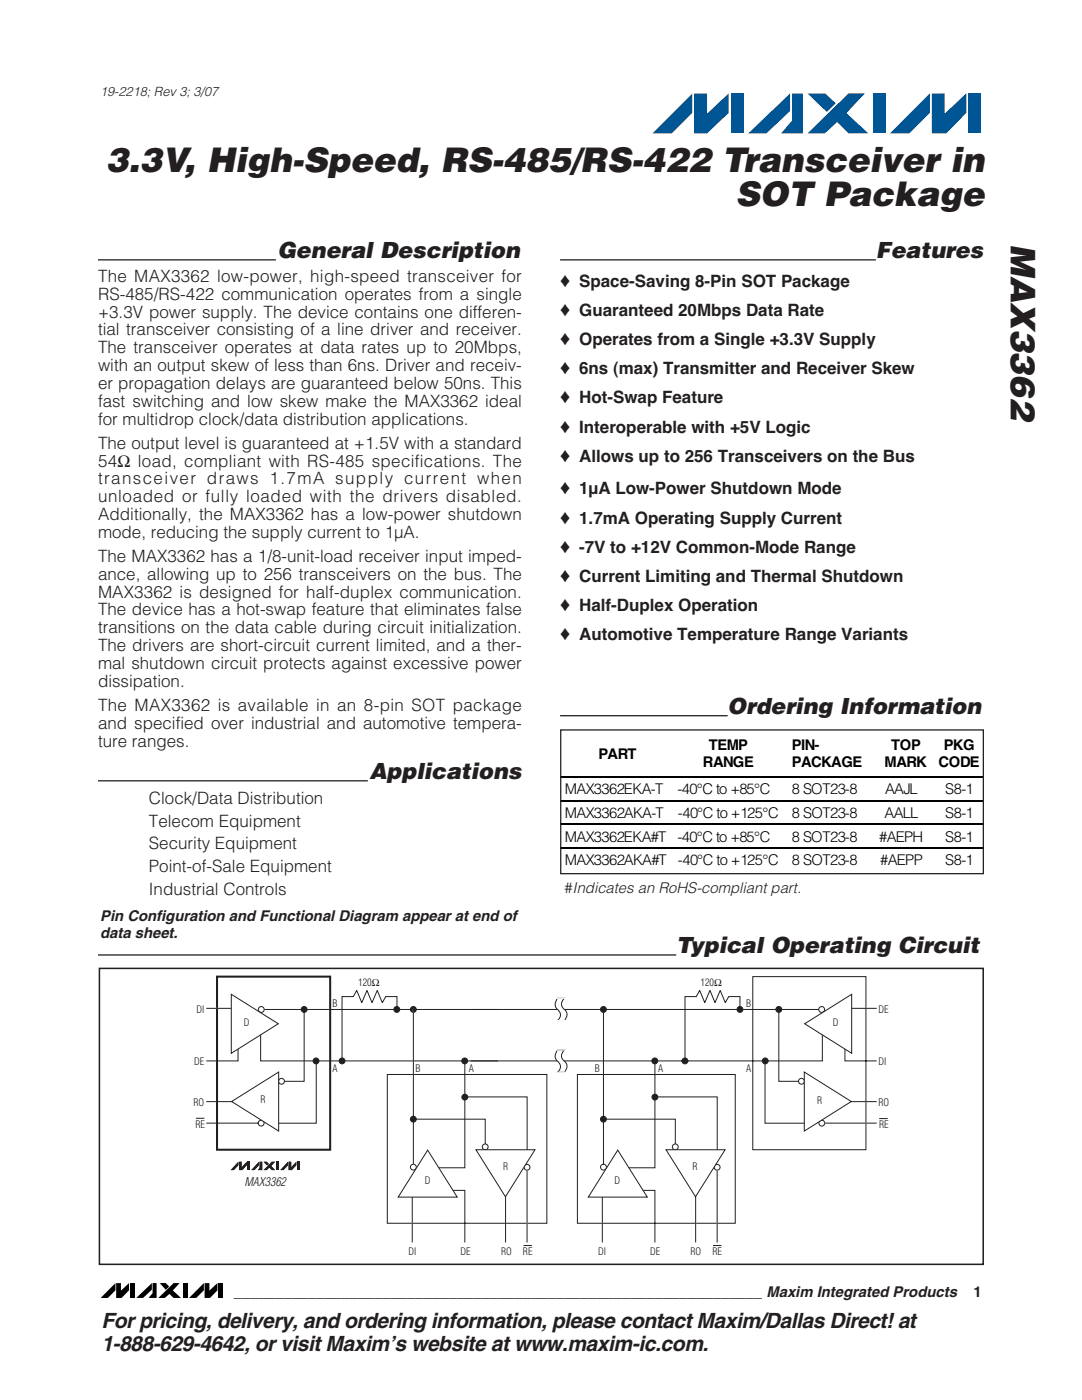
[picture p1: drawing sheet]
<svg xmlns="http://www.w3.org/2000/svg" width="216mm" height="279mm" viewBox="0 0 216 279" stroke-linecap="round" stroke-linejoin="round" font-family="sans-serif">
<defs><g id="words">
<g font-size="6.9" fill="#231f20">
<text x="21.1" y="34.3">3.3V, High-Speed, RS-485/RS-422 Transceiver in</text>
<text x="146.8" y="41">SOT Package</text>
<text x="201.7" y="48.7" transform="rotate(90 201.7 48.7)">MAX3362</text>
</g>
<g font-size="4.5" fill="#231f20">
<text x="55.4" y="51.5">General Description</text>
<text x="174.8" y="51.5">Features</text>
<text x="145.2" y="142.4">Ordering Information</text>
<text x="73.7" y="155.4">Applications</text>
<text x="134.9" y="190.2">Typical Operating Circuit</text>
</g>
<g font-size="4.3" fill="#231f20">
<text x="20.2" y="265.1">For pricing, delivery, and ordering information, please contact Maxim/Dallas Direct! at</text>
<text x="20.2" y="269.7">1-888-629-4642, or visit Maxim’s website at www.maxim-ic.com.</text>
</g>
<g font-size="3.4" fill="#231f20">
<text x="19.6" y="56.3">The MAX3362 low-power, high-speed transceiver for</text>
<text x="19.6" y="59.8">RS-485/RS-422 communication operates from a single</text>
<text x="111.8" y="57.3">♦ Space-Saving 8-Pin SOT Package</text>
<text x="19.6" y="63.4">+3.3V power supply. The device contains one differen-</text>
<text x="111.8" y="63.1">♦ Guaranteed 20Mbps Data Rate</text>
<text x="19.6" y="67">tial transceiver consisting of a line driver and receiver.</text>
<text x="19.6" y="70.5">The transceiver operates at data rates up to 20Mbps,</text>
<text x="111.8" y="68.9">♦ Operates from a Single +3.3V Supply</text>
<text x="19.6" y="74.1">with an output skew of less than 6ns. Driver and receiv-</text>
<text x="19.6" y="77.6">er propagation delays are guaranteed below 50ns. This</text>
<text x="111.8" y="74.7">♦ 6ns (max) Transmitter and Receiver Skew</text>
<text x="19.6" y="81.2">fast switching and low skew make the MAX3362 ideal</text>
<text x="111.8" y="80.5">♦ Hot-Swap Feature</text>
<text x="19.6" y="84.7">for multidrop clock/data distribution applications.</text>
<text x="19.6" y="89.6">The output level is guaranteed at +1.5V with a standard</text>
<text x="111.8" y="86.3">♦ Interoperable with +5V Logic</text>
<text x="19.6" y="93.1">54Ω load, compliant with RS-485 specifications. The</text>
<text x="111.8" y="92.1">♦ Allows up to 256 Transceivers on the Bus</text>
<text x="19.6" y="96.7">transceiver draws 1.7mA supply current when</text>
<text x="19.6" y="100.2">unloaded or fully loaded with the drivers disabled.</text>
<text x="111.8" y="98.5">♦ 1µA Low-Power Shutdown Mode</text>
<text x="19.6" y="103.8">Additionally, the MAX3362 has a low-power shutdown</text>
<text x="19.6" y="107.3">mode, reducing the supply current to 1µA.</text>
<text x="111.8" y="104.6">♦ 1.7mA Operating Supply Current</text>
<text x="19.6" y="112.2">The MAX3362 has a 1/8-unit-load receiver input imped-</text>
<text x="111.8" y="110.4">♦ -7V to +12V Common-Mode Range</text>
<text x="19.6" y="115.7">ance, allowing up to 256 transceivers on the bus. The</text>
<text x="19.6" y="119.3">MAX3362 is designed for half-duplex communication.</text>
<text x="111.8" y="116.2">♦ Current Limiting and Thermal Shutdown</text>
<text x="19.6" y="122.8">The device has a hot-swap feature that eliminates false</text>
<text x="111.8" y="122">♦ Half-Duplex Operation</text>
<text x="19.6" y="126.4">transitions on the data cable during circuit initialization.</text>
<text x="19.6" y="129.9">The drivers are short-circuit current limited, and a ther-</text>
<text x="111.8" y="127.8">♦ Automotive Temperature Range Variants</text>
<text x="19.6" y="133.5">mal shutdown circuit protects against excessive power</text>
<text x="19.6" y="137.1">dissipation.</text>
<text x="19.6" y="141.9">The MAX3362 is available in an 8-pin SOT package</text>
<text x="19.6" y="145.4">and specified over industrial and automotive tempera-</text>
<text x="19.6" y="149">ture ranges.</text>
<text x="29.7" y="160.4">Clock/Data Distribution</text>
<text x="29.7" y="165">Telecom Equipment</text>
<text x="29.7" y="169.5">Security Equipment</text>
<text x="29.7" y="174.1">Point-of-Sale Equipment</text>
<text x="29.7" y="178.6">Industrial Controls</text>
</g>
<g font-size="3" fill="#231f20">
<text x="112.6" y="178.2">#Indicates an RoHS-compliant part.</text>
<text x="20" y="183.8">Pin Configuration and Functional Diagram appear at end of</text>
<text x="20" y="187.2">data sheet.</text>
<text x="46.7" y="258.8">________________________________________________________________ Maxim Integrated Products</text>
<text x="194.3" y="258.8">1</text>
</g>
<g font-size="2.9">
<text x="141.5" y="149.7">TEMP</text>
<text x="158" y="149.7">PIN-</text>
<text x="177.8" y="149.7">TOP</text>
<text x="188.3" y="149.7">PKG</text>
<text x="119.4" y="151.4">PART</text>
<text x="140.3" y="153.1">RANGE</text>
<text x="158" y="153.1">PACKAGE</text>
<text x="176.5" y="153.1">MARK</text>
<text x="187.3" y="153.1">CODE</text>
<text x="112.7" y="158.6">MAX3362EKA-T</text>
<text x="135.2" y="158.6">-40°C to +85°C</text>
<text x="158" y="158.6">8 SOT23-8</text>
<text x="176.6" y="158.6">AAJL</text>
<text x="188.6" y="158.6">S8-1</text>
<text x="112.7" y="163.2">MAX3362AKA-T</text>
<text x="135.3" y="163.2">-40°C to +125°C</text>
<text x="158" y="163.2">8 SOT23-8</text>
<text x="176.5" y="163.2">AALL</text>
<text x="188.6" y="163.2">S8-1</text>
<text x="112.7" y="168">MAX3362EKA#T</text>
<text x="112.7" y="172.7">MAX3362AKA#T</text>
<text x="135.2" y="168">-40°C to +85°C</text>
<text x="135.3" y="172.7">-40°C to +125°C</text>
<text x="158" y="168">8 SOT23-8</text>
<text x="158" y="172.7">8 SOT23-8</text>
<text x="175.4" y="168">#AEPH</text>
<text x="175.6" y="172.7">#AEPP</text>
<text x="188.6" y="172.7">S8-1</text>
<text x="188.6" y="168">S8-1</text>
</g>
<text font-size="2.6" fill="#231f20" x="20" y="19.2">19-2218; Rev 3; 3/07</text>
<text font-size="2.4" fill="#231f20" x="48.8" y="236.7">MAX3362</text>
<g font-size="2" fill="#231f20">
<text x="71.5" y="196.8">120Ω</text>
<text x="139.8" y="196.8">120Ω</text>
<text x="39.2" y="202.1">DI</text>
<text x="66.3" y="201">B</text>
<text x="148.9" y="201">B</text>
<text x="175.3" y="202.2">DE</text>
<text x="48.7" y="204.7">D</text>
<text x="166.2" y="204.8">D</text>
<text x="38.7" y="212.6">DE</text>
<text x="66.3" y="214">A</text>
<text x="82.9" y="214">B</text>
<text x="93.5" y="214">A</text>
<text x="118.7" y="214">B</text>
<text x="131.4" y="214">A</text>
<text x="148.9" y="214">A</text>
<text x="175.3" y="212.6">DI</text>
<text x="38.6" y="220.7">RO</text>
<text x="52" y="220.2">R</text>
<text x="163.1" y="220.4">R</text>
<text x="175.3" y="220.8">RO</text>
<text x="39" y="225.1">RE</text>
<text x="175.4" y="225.1">RE</text>
<text x="100.4" y="233.5">R</text>
<text x="138.2" y="233.5">R</text>
<text x="84.8" y="236.2">D</text>
<text x="122.6" y="236.2">D</text>
<text x="81.5" y="250.4">DI</text>
<text x="91.9" y="250.4">DE</text>
<text x="100" y="250.4">RO</text>
<text x="104.3" y="250.5">RE</text>
<text x="119.3" y="250.4">DI</text>
<text x="129.7" y="250.4">DE</text>
<text x="137.8" y="250.4">RO</text>
<text x="142.2" y="250.5">RE</text>
</g>
</g></defs>
<path d="M19.6 51.9h35.5M111.8 51.9h63M19.6 155.8h53.8" fill="none" stroke="#231f20" stroke-width=".26"/>
<g fill="#005595">
<path d="M149.3 26.6l8.3-7.9v3.5l-4.7 4.4z"/>
<path d="M158 18.7h2.2v7.9h-4.3l2.1-2.5z"/>
<path d="M161.2 18.7h3.5l2.1 1.9-1.8 1.7z"/>
<path d="M161.1 26.6l8.2-8h3.3l-3.7 4 4.4 4h-4l-2.3-2.2-2.4 2.2z"/>
<path d="M138.1 18.7v3.8l-4.1 4.1h-3.8z"/>
<path d="M138.5 18.7h2.6v4l4.3-4.1v3.9l-4.3 4.1h-2.6z"/>
<path d="M145.8 18.7h2.6v7.9h-2.6z"/>
<path d="M174.1 18.7h2.6v7.9h-2.6z"/>
<path d="M185.5 18.6v3.9l-4 4.1h-3.9z"/>
<path d="M185.9 18.7l2.6-.1v4.1l4.3-4.1v3.9l-4 4.1h-2.9z"/>
<path d="M193.2 18.6h2.6v8h-2.6z"/>
</g>
<path d="M19.9 254h25.9v5.1h-25.9z" fill="#fff"/>
<path d="M23 256.1v1.4l-1.5 1.5h-1.4zM23.2 256.1h.9v1.5l1.6-1.5v1.4l-1.4 1.5h-1.1zM25.9 256.1h1v2.9h-1zM27.2 259l3.1-2.9v1.3l-1.8 1.6zM30.4 256.1h.9v2.9h-1.7l.8-.9zM31.9 256.1h1.2l.7 .6-.7 .7zM31.6 259l3-2.9h1.3l-1.4 1.4 1.6 1.5h-1.5l-.8-.8-.9 .8zM36.4 256.1h1v2.9h-1zM40.7 256.1v1.4l-1.5 1.5h-1.5zM40.8 256.1h1v1.5l1.6-1.5v1.4l-1.5 1.5h-1.1zM43.5 256.1h1v2.9h-1z" fill="#000"/>
<path d="M111.8 142.8h33.4" fill="none" stroke="#231f20" stroke-width=".26"/>
<path d="M111.9 145.7h84.3v28.7h-84.3z" fill="#fff"/>
<path d="M111.8 155h84.5M111.8 159.8h84.5M111.8 164.5h84.5M111.8 169.2h84.5" fill="none" stroke="#000" stroke-width=".2"/>
<path d="M111.9 145.7h84.3v28.7h-84.3z" fill="none" stroke="#231f20" stroke-width=".25"/>
<path d="M70.5 198.9l.7-1.2 1 2.4 1-2.4 1 2.4 1.1-2.4 1 2.4 .7-1.2h2.2v2.5M70.5 198.9h-2.2v12.9M145.4 198.9h2.2v2.5M145.4 198.9l-.7 1.2-1-2.4-1 2.4-1-2.4-1.1 2.4-1-2.4-.7 1.2h-2.2v12.9" fill="none" stroke="#231f20" stroke-width=".2"/>
<g fill="#231f20">
<path d="M47.6 231.9v.6l-.9 1h-.7z"/>
<path d="M47.7 231.9h.5v1.1l1-1.1v.6l-.9 1h-.6z"/>
<path d="M49.4 231.9h.5v1.6h-.5z"/>
<path d="M51.7 231.9v.6l-.9 1h-.7z"/>
<path d="M51.8 231.9h.5v1.6h-.9l.4-.4z"/>
<path d="M54.2 231.9h.7l-.8 .8 .8 .8h-.7l-.5-.5-.5 .5h-.6z"/>
<path d="M52.6 231.9h.6l.4 .4-.3 .3z"/>
<path d="M55.1 231.9h.6v1.6h-.6z"/>
<path d="M57.5 231.9v.6l-.9 1h-.7z"/>
<path d="M57.6 231.9h.5v1.1l1-1.1v.6l-.9 1h-.6z"/>
<path d="M59.3 231.9h.5v1.6h-.5z"/>
</g>
<path d="M43.3 194.9h22.6v34.6h-22.6z" fill="none" stroke="#231f20" stroke-width=".41"/>
<path d="M47.5 205.5v6.2h-6.3M52 205.5v6.2h47.4" fill="none" stroke="#231f20" stroke-width=".2"/>
<circle cx="52.1" cy="201.5" r=".58" fill="#fff"/>
<circle cx="52.1" cy="201.5" r=".58" fill="none" stroke="#231f20" stroke-width=".2"/>
<path d="M52.7 201.5h46.6z" fill="#fff"/>
<path d="M52.7 201.5h46.6" fill="none" stroke="#231f20" stroke-width=".2"/>
<path d="M41.2 201.2h5z" fill="#fff"/>
<path d="M41.2 201.2h5" fill="none" stroke="#231f20" stroke-width=".2"/>
<path d="M46.2 198.4l9.3 5.9-9.3 5.9z" fill="#fff"/>
<path d="M46.2 198.4l9.3 5.9-9.3 5.9zM60.7 201.3v14.5h-6.3M63.1 211.7v12.5h-8.4" fill="none" stroke="#231f20" stroke-width=".2"/>
<circle cx="56.2" cy="215.8" r=".58" fill="#fff"/>
<circle cx="56.2" cy="215.8" r=".58" fill="none" stroke="#231f20" stroke-width=".2"/>
<circle cx="52.1" cy="224.1" r=".58" fill="#fff"/>
<g fill="none" stroke="#231f20" stroke-width=".2">
<path d="M41.2 219.9h10.3M41.2 224.1h10.3"/>
<circle cx="52.1" cy="224.1" r=".58"/>
</g>
<path d="M46.2 219.8l9.4-5.9v11.8z" fill="#fff"/>
<path d="M46.2 219.8l9.4-5.9v11.8z" fill="none" stroke="#231f20" stroke-width=".2"/>
<circle cx="60.7" cy="201.5" r=".58" fill="#231f20"/>
<circle cx="60.7" cy="201.5" r=".58" fill="none" stroke="#231f20" stroke-width=".2"/>
<circle cx="79.2" cy="201.5" r=".58" fill="#231f20"/>
<circle cx="79.2" cy="201.5" r=".58" fill="none" stroke="#231f20" stroke-width=".2"/>
<circle cx="82.5" cy="201.5" r=".58" fill="#231f20"/>
<circle cx="82.5" cy="201.5" r=".58" fill="none" stroke="#231f20" stroke-width=".2"/>
<circle cx="120.4" cy="201.5" r=".58" fill="#231f20"/>
<circle cx="120.4" cy="201.5" r=".58" fill="none" stroke="#231f20" stroke-width=".2"/>
<circle cx="147.6" cy="201.5" r=".58" fill="#231f20"/>
<circle cx="147.6" cy="201.5" r=".58" fill="none" stroke="#231f20" stroke-width=".2"/>
<circle cx="63.1" cy="211.7" r=".58" fill="#231f20"/>
<circle cx="63.1" cy="211.7" r=".58" fill="none" stroke="#231f20" stroke-width=".2"/>
<circle cx="68.3" cy="211.7" r=".58" fill="#231f20"/>
<circle cx="68.3" cy="211.7" r=".58" fill="none" stroke="#231f20" stroke-width=".2"/>
<circle cx="92.7" cy="211.7" r=".58" fill="#231f20"/>
<circle cx="92.7" cy="211.7" r=".58" fill="none" stroke="#231f20" stroke-width=".2"/>
<circle cx="130.7" cy="211.7" r=".58" fill="#231f20"/>
<circle cx="130.7" cy="211.7" r=".58" fill="none" stroke="#231f20" stroke-width=".2"/>
<circle cx="136.7" cy="211.7" r=".58" fill="#231f20"/>
<g fill="none" stroke="#231f20" stroke-width=".2">
<path d="M150.2 194.9h22.6v34.6h-22.6zM164.1 205.5v6.2h-70.2M168.6 205.5v6.2h6.3"/>
<circle cx="136.7" cy="211.7" r=".58"/>
</g>
<circle cx="164" cy="201.5" r=".58" fill="#fff"/>
<g fill="none" stroke="#231f20" stroke-width=".2">
<path d="M94 201.5h69.4"/>
<circle cx="164" cy="201.5" r=".58"/>
</g>
<path d="M169.9 201.2h5z" fill="#fff"/>
<path d="M169.9 201.2h5" fill="none" stroke="#231f20" stroke-width=".2"/>
<path d="M160.6 204.3l9.3-5.9v11.8z" fill="#fff"/>
<path d="M152.7 211.7v12.5h8.7M155.4 201.3v14.5h6.3M160.6 204.3l9.3-5.9v11.8z" fill="none" stroke="#231f20" stroke-width=".2"/>
<circle cx="159.9" cy="215.8" r=".58" fill="#fff"/>
<circle cx="159.9" cy="215.8" r=".58" fill="none" stroke="#231f20" stroke-width=".2"/>
<circle cx="164" cy="224.1" r=".58" fill="#fff"/>
<circle cx="164" cy="224.1" r=".58" fill="none" stroke="#231f20" stroke-width=".2"/>
<path d="M164.6 224.1h10.3z" fill="#fff"/>
<path d="M164.6 224.1h10.3" fill="none" stroke="#231f20" stroke-width=".2"/>
<path d="M164.6 219.9h10.3z" fill="#fff"/>
<path d="M164.6 219.9h10.3" fill="none" stroke="#231f20" stroke-width=".2"/>
<path d="M160.5 213.9l9.4 5.9-9.4 5.9z" fill="#fff"/>
<path d="M160.5 213.9l9.4 5.9-9.4 5.9z" fill="none" stroke="#231f20" stroke-width=".2"/>
<circle cx="155.4" cy="201.5" r=".58" fill="#231f20"/>
<circle cx="155.4" cy="201.5" r=".58" fill="none" stroke="#231f20" stroke-width=".2"/>
<circle cx="152.7" cy="211.7" r=".58" fill="#231f20"/>
<g fill="none" stroke="#231f20" stroke-width=".2">
<path d="M77.3 214.4h31.8v29.7h-31.8zM92.8 211.8v21.3h-6.3M86.5 237.6h6.3v10.4"/>
<circle cx="152.7" cy="211.7" r=".58"/>
</g>
<circle cx="82.5" cy="232.9" r=".58" fill="#fff"/>
<circle cx="82.5" cy="232.9" r=".58" fill="none" stroke="#231f20" stroke-width=".2"/>
<path d="M82.5 201.3v31z" fill="#fff"/>
<path d="M82.5 201.3v31" fill="none" stroke="#231f20" stroke-width=".2"/>
<path d="M82.3 238.9v9.1z" fill="#fff"/>
<path d="M82.3 238.9v9.1" fill="none" stroke="#231f20" stroke-width=".2"/>
<path d="M85.3 229.5l5.9 9.4h-11.7z" fill="#fff"/>
<path d="M92.8 218.9h12.4v11.5M82.4 223.4h14.4v7.3M85.3 229.5l5.9 9.4h-11.7z" fill="none" stroke="#231f20" stroke-width=".2"/>
<circle cx="96.8" cy="228.9" r=".58" fill="#fff"/>
<circle cx="96.8" cy="228.9" r=".58" fill="none" stroke="#231f20" stroke-width=".2"/>
<circle cx="105.2" cy="233" r=".58" fill="#fff"/>
<circle cx="105.2" cy="233" r=".58" fill="none" stroke="#231f20" stroke-width=".2"/>
<path d="M105.2 233.5v14.5z" fill="#fff"/>
<path d="M105.2 233.5v14.5" fill="none" stroke="#231f20" stroke-width=".2"/>
<path d="M100.9 233.5v14.5z" fill="#fff"/>
<path d="M100.9 233.5v14.5" fill="none" stroke="#231f20" stroke-width=".2"/>
<path d="M95 229.5h11.7l-5.8 9.3z" fill="#fff"/>
<path d="M95 229.5h11.7l-5.8 9.3z" fill="none" stroke="#231f20" stroke-width=".2"/>
<circle cx="82.5" cy="223.4" r=".58" fill="#231f20"/>
<circle cx="82.5" cy="223.4" r=".58" fill="none" stroke="#231f20" stroke-width=".2"/>
<circle cx="92.8" cy="219" r=".58" fill="#231f20"/>
<g fill="none" stroke="#231f20" stroke-width=".2">
<path d="M115.2 214.4h31.5v29.7h-31.5zM130.7 211.8v21.3h-6.2M124.5 237.6h6.2v10.4"/>
<circle cx="92.8" cy="219" r=".58"/>
</g>
<circle cx="120.4" cy="232.9" r=".58" fill="#fff"/>
<g fill="none" stroke="#231f20" stroke-width=".2">
<path d="M120.4 201.3v31"/>
<circle cx="120.4" cy="232.9" r=".58"/>
</g>
<path d="M120.2 238.9v9.1z" fill="#fff"/>
<path d="M120.2 238.9v9.1" fill="none" stroke="#231f20" stroke-width=".2"/>
<path d="M123.3 229.5l5.9 9.4h-11.8z" fill="#fff"/>
<path d="M130.7 218.9h12.4v11.5M120.3 223.4h14.5v7.3M123.3 229.5l5.9 9.4h-11.8z" fill="none" stroke="#231f20" stroke-width=".2"/>
<circle cx="134.7" cy="228.9" r=".58" fill="#fff"/>
<circle cx="134.7" cy="228.9" r=".58" fill="none" stroke="#231f20" stroke-width=".2"/>
<circle cx="143.1" cy="233" r=".58" fill="#fff"/>
<circle cx="143.1" cy="233" r=".58" fill="none" stroke="#231f20" stroke-width=".2"/>
<path d="M143.1 233.5v14.5z" fill="#fff"/>
<path d="M143.1 233.5v14.5" fill="none" stroke="#231f20" stroke-width=".2"/>
<path d="M138.8 233.5v14.5z" fill="#fff"/>
<path d="M138.8 233.5v14.5" fill="none" stroke="#231f20" stroke-width=".2"/>
<path d="M132.9 229.5h11.8l-5.9 9.3z" fill="#fff"/>
<path d="M132.9 229.5h11.8l-5.9 9.3z" fill="none" stroke="#231f20" stroke-width=".2"/>
<circle cx="120.4" cy="223.4" r=".58" fill="#231f20"/>
<circle cx="120.4" cy="223.4" r=".58" fill="none" stroke="#231f20" stroke-width=".2"/>
<circle cx="130.7" cy="219" r=".58" fill="#231f20"/>
<circle cx="130.7" cy="219" r=".58" fill="none" stroke="#231f20" stroke-width=".2"/>
<path d="M111.2 209.6h1.4l-.1 .1a1.39 1.39 0 0 0 .1 2.1 1.47 1.47 0 0 1 0 2.2h-1.4l.1-.1a1.32 1.32 0 0 0-.1-2.1 1.66 1.66 0 0 1 0-2.2z" fill="#fff"/>
<path d="M111.2 209.6h1.4l-.1 .1a1.39 1.39 0 0 0 .1 2.1 1.47 1.47 0 0 1 0 2.2h-1.4l.1-.1a1.32 1.32 0 0 0-.1-2.1 1.66 1.66 0 0 1 0-2.2z" fill="none" stroke="#231f20" stroke-width=".2"/>
<path d="M110.6 214h2.7M110.6 209.6h2.7" fill="none" stroke="#fff" stroke-width=".24"/>
<path d="M111.2 199.2h1.4l-.1 .1a1.39 1.39 0 0 0 .1 2.1 1.47 1.47 0 0 1 0 2.3h-1.4l.1-.1a1.32 1.32 0 0 0-.1-2.2 1.66 1.66 0 0 1 0-2.2z" fill="#fff"/>
<path d="M111.2 199.2h1.4l-.1 .1a1.39 1.39 0 0 0 .1 2.1 1.47 1.47 0 0 1 0 2.3h-1.4l.1-.1a1.32 1.32 0 0 0-.1-2.2 1.66 1.66 0 0 1 0-2.2zM39.1 223.2h1.7M175.4 223.2h1.7M104.5 248.6h1.6M142.3 248.6h1.7" fill="none" stroke="#231f20" stroke-width=".2"/>
<path d="M110.6 199.2h2.7M110.6 203.7h2.7" fill="none" stroke="#fff" stroke-width=".24"/>
<path d="M19.8 193.3h176.4v59h-176.4z" fill="none" stroke="#231f20" stroke-width=".3"/>
<path d="M19.6 190.6h115.3" fill="none" stroke="#231f20" stroke-width=".26"/>
<use href="#words"/>
</svg>
